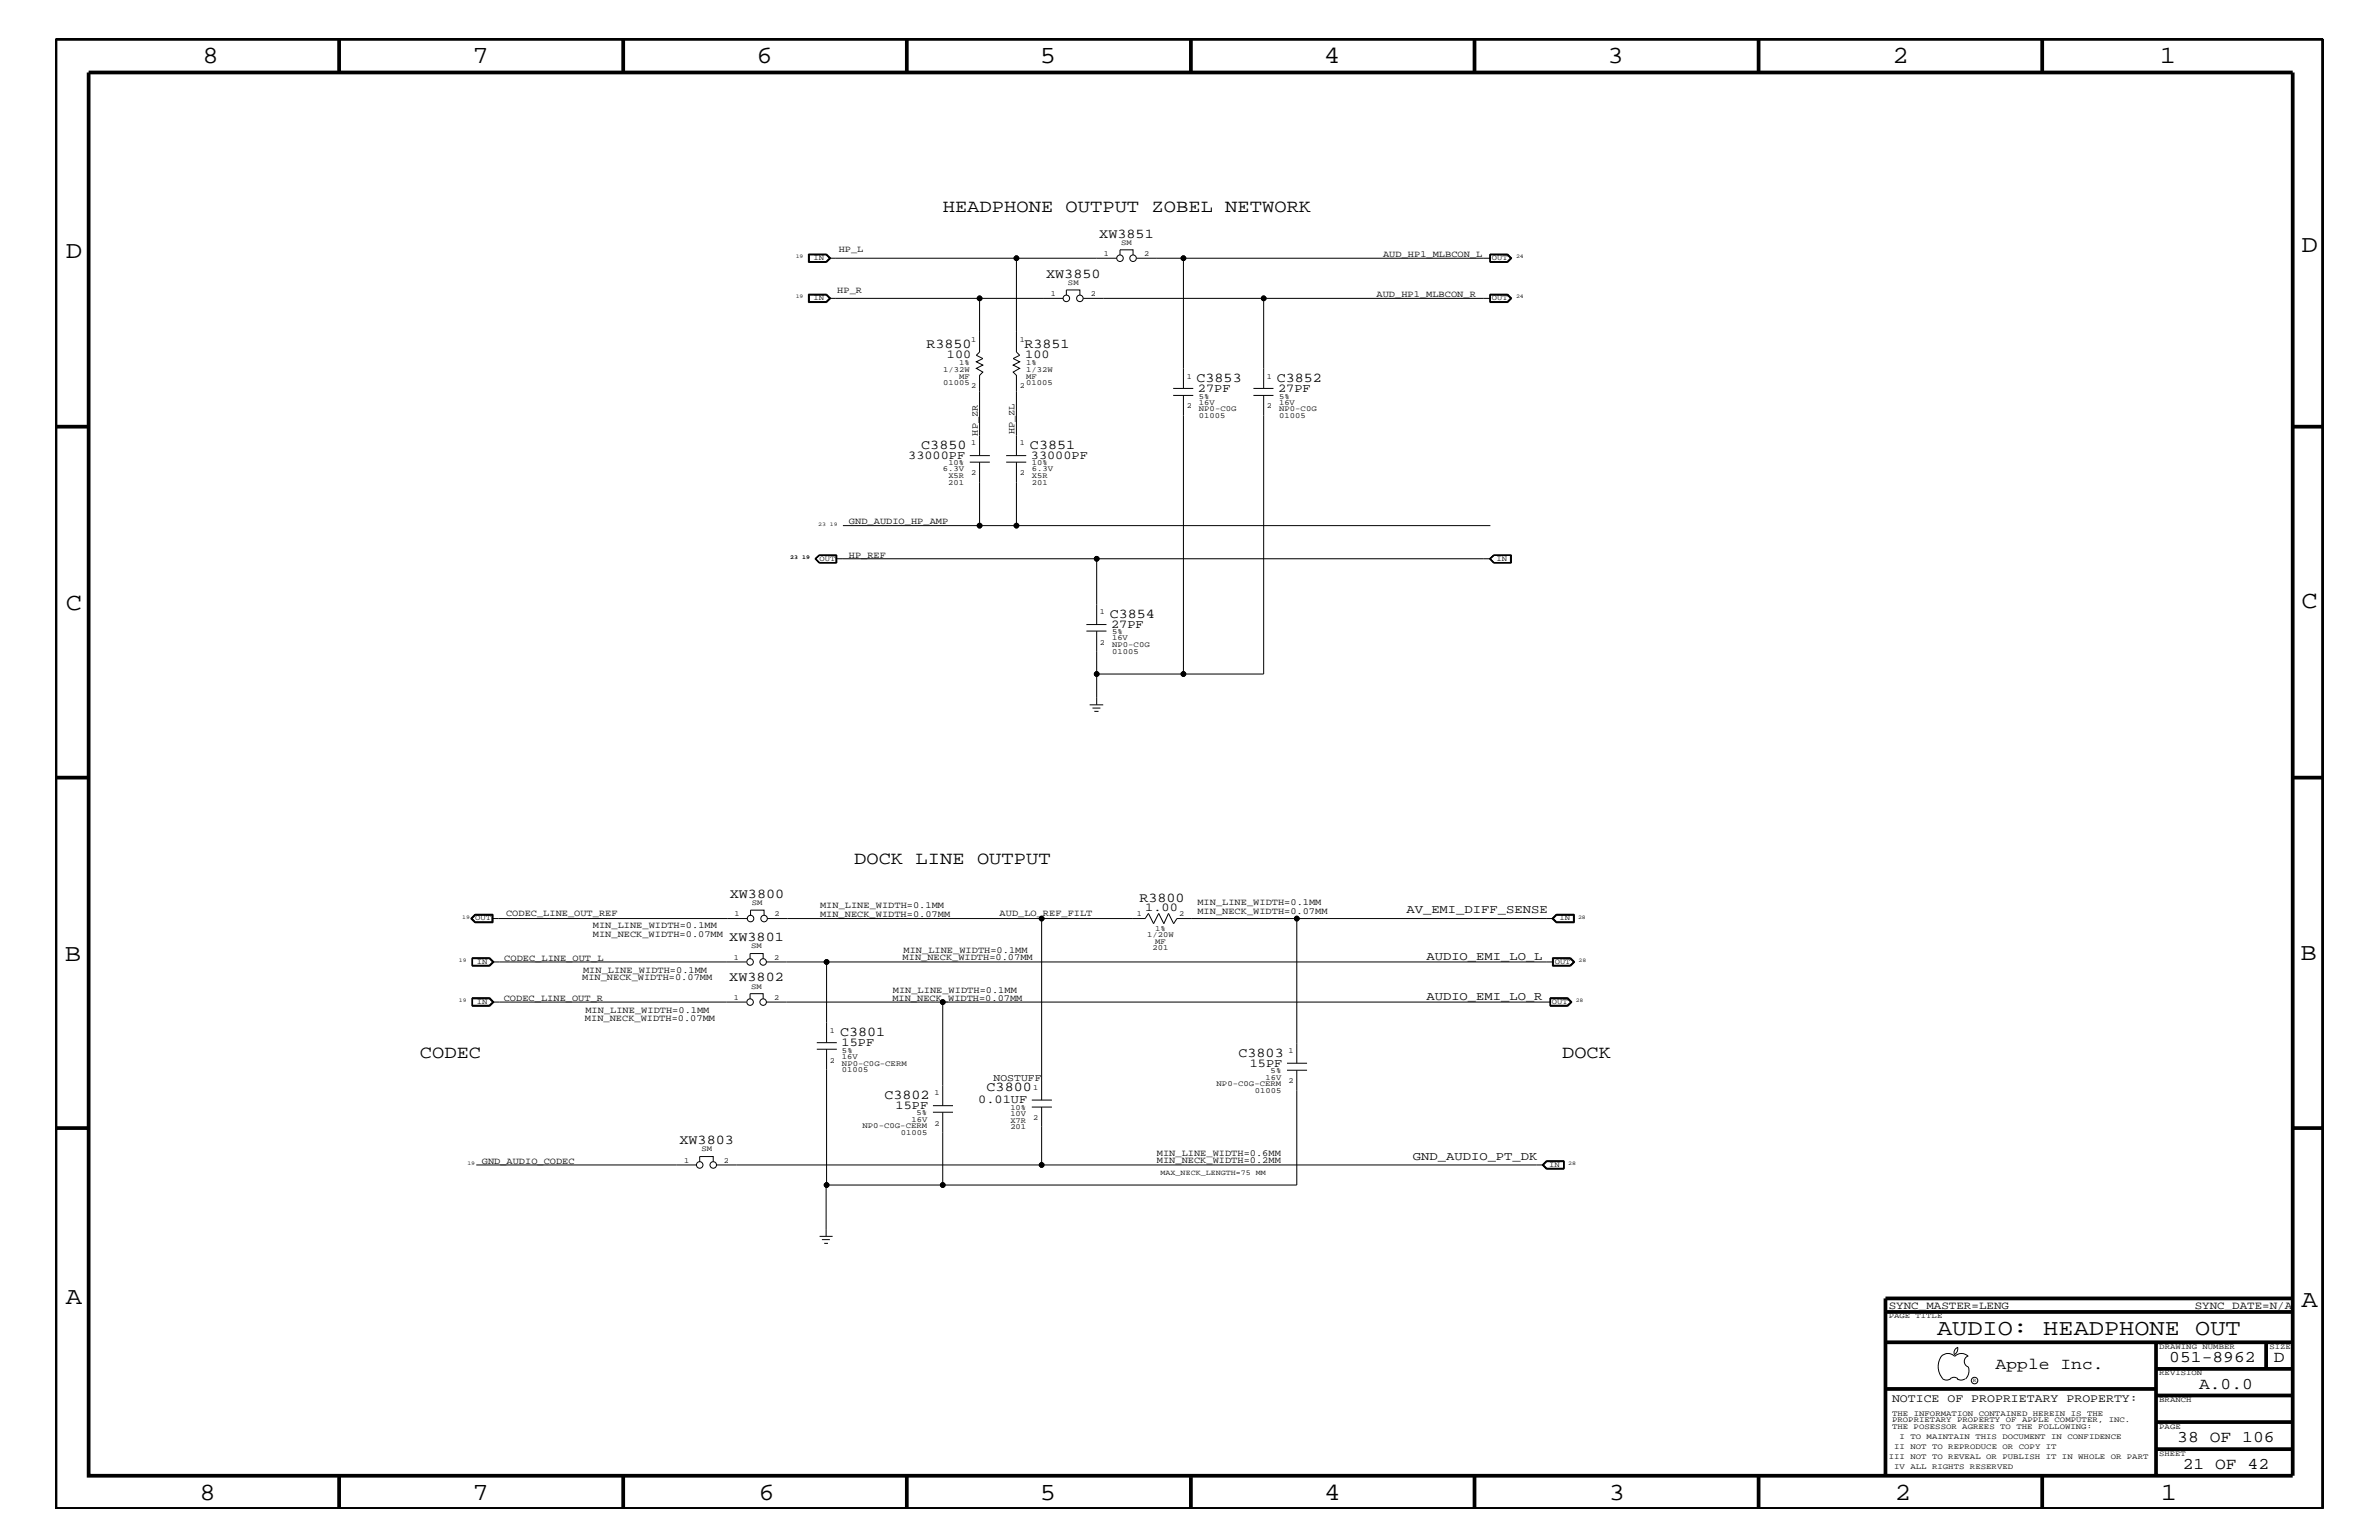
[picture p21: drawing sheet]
<svg xmlns="http://www.w3.org/2000/svg" width="432mm" height="279mm" viewBox="0 0 432 279" stroke-linecap="round" stroke-linejoin="round" font-family="sans-serif">
<defs><g id="words">
<g font-size="4.5">
<text x="36.7" y="11.5">8</text>
<text x="85.8" y="11.5">7</text>
<text x="137.3" y="11.5">6</text>
<text x="188.7" y="11.5">5</text>
<text x="240.3" y="11.5">4</text>
<text x="291.8" y="11.5">3</text>
<text x="343.5" y="11.5">2</text>
<text x="392" y="11.5">1</text>
<text x="11.9" y="46.8">D</text>
<text x="417.8" y="45.7">D</text>
<text x="11.9" y="110.6">C</text>
<text x="417.7" y="110.3">C</text>
<text x="11.8" y="174.3">B</text>
<text x="417.6" y="174.2">B</text>
<text x="11.9" y="236.7">A</text>
<text x="417.7" y="237.1">A</text>
<text x="36.2" y="272.1">8</text>
<text x="85.8" y="272.1">7</text>
<text x="137.7" y="272.1">6</text>
<text x="188.7" y="272.1">5</text>
<text x="240.4" y="272.1">4</text>
<text x="292" y="272.1">3</text>
<text x="343.9" y="272.1">2</text>
<text x="392.2" y="272.1">1</text>
</g>
<text font-size="4.1" x="351.6" y="242.3">AUDIO: HEADPHONE OUT</text>
<g font-size="3.3">
<text x="171.1" y="38.4">HEADPHONE OUTPUT ZOBEL NETWORK</text>
<text x="155" y="156.8">DOCK LINE OUTPUT</text>
<text x="76.2" y="192">CODEC</text>
<text x="283.5" y="192">DOCK</text>
</g>
<g font-size="3">
<text x="362.2" y="248.4">Apple Inc.</text>
<text x="393.7" y="247.1">051-8962</text>
<text x="399.2" y="252">A.0.0</text>
<text x="412.7" y="247.1">D</text>
<text x="395.2" y="261.6">38 OF 106</text>
<text x="396.2" y="266.6">21 OF 42</text>
</g>
<g font-size="2.5">
<text x="199.5" y="43.1">XW3851</text>
<text x="189.9" y="50.4">XW3850</text>
<text x="168.1" y="63.1">R3850</text>
<text x="185.9" y="63.1">R3851</text>
<text x="217.2" y="69.3">C3853</text>
<text x="231.7" y="69.3">C3852</text>
<text x="167.2" y="81.4">C3850</text>
<text x="186.9" y="81.4">C3851</text>
<text x="201.4" y="112">C3854</text>
<text x="132.5" y="162.8">XW3800</text>
<text x="206.8" y="163.6">R3800</text>
<text x="132.4" y="170.7">XW3801</text>
<text x="132.4" y="178">XW3802</text>
<text x="152.5" y="188">C3801</text>
<text x="224.8" y="191.7">C3803</text>
<text x="179.1" y="197.9">C3800</text>
<text x="160.5" y="199.3">C3802</text>
<text x="123.3" y="207.6">XW3803</text>
</g>
<g font-size="2.2">
<text x="171.9" y="64.9">100</text>
<text x="186.1" y="64.9">100</text>
<text x="217.4" y="71.1">27PF</text>
<text x="232" y="71.1">27PF</text>
<text x="164.8" y="83.3">33000PF</text>
<text x="187.1" y="83.3">33000PF</text>
<text x="201.7" y="113.9">27PF</text>
<text x="207.9" y="165.3">1.00</text>
<text x="255.3" y="165.6">AV_EMI_DIFF_SENSE</text>
<text x="258.9" y="174.2">AUDIO_EMI_LO_L</text>
<text x="258.9" y="181.4">AUDIO_EMI_LO_R</text>
<text x="152.7" y="189.8">15PF</text>
<text x="226.8" y="193.6">15PF</text>
<text x="162.6" y="201.2">15PF</text>
<text x="177.5" y="200.2">0.01UF</text>
<text x="256.5" y="210.5">GND_AUDIO_PT_DK</text>
</g>
<text font-size="2.1" x="343.4" y="254.4">NOTICE OF PROPRIETARY PROPERTY:</text>
<g font-size="2">
<text x="342.8" y="237.4">SYNC_MASTER=LENG</text>
<text x="398.4" y="237.4">SYNC_DATE=N/A</text>
</g>
<text font-size="1.9" x="180.3" y="196.2">NOSTUFF</text>
<g font-size="1.7">
<text x="152.2" y="45.7">HP_L</text>
<text x="251" y="46.6">AUD_HP1_MLBCON_L</text>
<text x="152" y="53.2">HP_R</text>
<text x="249.9" y="53.9">AUD_HP1_MLBCON_R</text>
<text x="177.5" y="79" transform="rotate(-90 177.5 79)">HP_ZR</text>
<text x="184.1" y="78.8" transform="rotate(-90 184.1 78.8)">HP_ZL</text>
<text x="154.1" y="95.1">GND_AUDIO_HP_AMP</text>
<text x="154.1" y="101.2">HP_REF</text>
<text x="91.9" y="166.2">CODEC_LINE_OUT_REF</text>
<text x="148.8" y="166.4">MIN_NECK_WIDTH=0.07MM</text>
<text x="148.8" y="164.8">MIN_LINE_WIDTH=0.1MM</text>
<text x="181.4" y="166.1">AUD_LO_REF_FILT</text>
<text x="217.3" y="164.2">MIN_LINE_WIDTH=0.1MM</text>
<text x="217.3" y="165.8">MIN_NECK_WIDTH=0.07MM</text>
<text x="107.6" y="170">MIN_NECK_WIDTH=0.07MM</text>
<text x="107.6" y="168.4">MIN_LINE_WIDTH=0.1MM</text>
<text x="164" y="172.8">MIN_LINE_WIDTH=0.1MM</text>
<text x="91.5" y="174.3">CODEC_LINE_OUT_L</text>
<text x="105.7" y="177.7">MIN_NECK_WIDTH=0.07MM</text>
<text x="105.8" y="176.5">MIN_LINE_WIDTH=0.1MM</text>
<text x="163.8" y="174.2">MIN_NECK_WIDTH=0.07MM</text>
<text x="91.4" y="181.6">CODEC_LINE_OUT_R</text>
<text x="106.2" y="185.2">MIN_NECK_WIDTH=0.07MM</text>
<text x="106.3" y="183.8">MIN_LINE_WIDTH=0.1MM</text>
<text x="162" y="181.6">MIN_NECK_WIDTH=0.07MM</text>
<text x="162.1" y="180.2">MIN_LINE_WIDTH=0.1MM</text>
<text x="210" y="209.7">MIN_LINE_WIDTH=0.6MM</text>
<text x="87.5" y="211.1">GND_AUDIO_CODEC</text>
<text x="210" y="211">MIN_NECK_WIDTH=0.2MM</text>
</g>
<g font-size="1.4">
<text x="147.7" y="47.2">IN</text>
<text x="200.4" y="46.5">1</text>
<text x="203.5" y="44.4">SM</text>
<text x="207.6" y="46.5">2</text>
<text x="270.8" y="47.2">OUT</text>
<text x="190.7" y="53.8">1</text>
<text x="193.8" y="51.7">SM</text>
<text x="198" y="53.8">2</text>
<text x="147.7" y="54.5">IN</text>
<text x="270.8" y="54.5">OUT</text>
<text x="176.3" y="62">1</text>
<text x="185.1" y="62">1</text>
<text x="171.2" y="69.9">01005</text>
<text x="171.2" y="67.5">1/32W</text>
<text x="174.1" y="66.2">1%</text>
<text x="174.1" y="68.7">MF</text>
<text x="176.3" y="70.5">2</text>
<text x="185.1" y="70.5">2</text>
<text x="186.3" y="69.9">01005</text>
<text x="186.3" y="68.7">MF</text>
<text x="186.3" y="66.2">1%</text>
<text x="186.3" y="67.5">1/32W</text>
<text x="215.4" y="68.7">1</text>
<text x="230" y="68.7">1</text>
<text x="215.4" y="74.1">2</text>
<text x="217.6" y="72.3">5%</text>
<text x="217.6" y="73.4">16V</text>
<text x="217.6" y="74.6">NP0-C0G</text>
<text x="217.6" y="75.8">01005</text>
<text x="230" y="74.1">2</text>
<text x="232.2" y="72.3">5%</text>
<text x="232.2" y="73.4">16V</text>
<text x="232.2" y="74.6">NP0-C0G</text>
<text x="232.2" y="75.8">01005</text>
<text x="176.3" y="80.8">1</text>
<text x="185.1" y="80.8">1</text>
<text x="171.1" y="85.5">6.3V</text>
<text x="172.1" y="88">201</text>
<text x="172.1" y="86.7">X5R</text>
<text x="172.1" y="84.4">10%</text>
<text x="176.3" y="86.2">2</text>
<text x="185.1" y="86.2">2</text>
<text x="187.3" y="85.5">6.3V</text>
<text x="187.3" y="84.4">10%</text>
<text x="187.3" y="86.7">X5R</text>
<text x="187.3" y="88">201</text>
<text x="148.8" y="101.8">OUT</text>
<text x="271.6" y="101.8">IN</text>
<text x="199.6" y="111.4">1</text>
<text x="199.6" y="117">2</text>
<text x="201.8" y="118.6">01005</text>
<text x="201.8" y="115.1">5%</text>
<text x="201.8" y="117.4">NP0-C0G</text>
<text x="201.8" y="116.2">16V</text>
<text x="86.3" y="167">OUT</text>
<text x="133.3" y="166.2">1</text>
<text x="136.4" y="164.2">SM</text>
<text x="140.6" y="166.2">2</text>
<text x="206.3" y="166.2">1</text>
<text x="214" y="166.2">2</text>
<text x="283" y="167">IN</text>
<text x="136.4" y="172.1">SM</text>
<text x="208.2" y="170">1/20W</text>
<text x="209.2" y="172.4">201</text>
<text x="209.7" y="171.2">MF</text>
<text x="209.7" y="168.9">1%</text>
<text x="86.5" y="174.9">IN</text>
<text x="133.2" y="174.2">1</text>
<text x="136.4" y="179.4">SM</text>
<text x="140.5" y="174.2">2</text>
<text x="282.2" y="174.9">OUT</text>
<text x="86.5" y="182.1">IN</text>
<text x="133.2" y="181.4">1</text>
<text x="140.5" y="181.4">2</text>
<text x="281.7" y="182.1">OUT</text>
<text x="150.6" y="187.4">1</text>
<text x="152.8" y="191">5%</text>
<text x="233.8" y="191.1">1</text>
<text x="150.6" y="192.8">2</text>
<text x="152.8" y="192.1">16V</text>
<text x="152.8" y="193.3">NP0-C0G-CERM</text>
<text x="152.8" y="194.5">01005</text>
<text x="187.5" y="197.8">1</text>
<text x="220.8" y="197">NP0-C0G-CERM</text>
<text x="229.7" y="195.9">16V</text>
<text x="230.6" y="194.8">5%</text>
<text x="233.8" y="196.5">2</text>
<text x="165.4" y="203.5">16V</text>
<text x="166.4" y="202.4">5%</text>
<text x="169.6" y="198.7">1</text>
<text x="183.4" y="202.6">10V</text>
<text x="183.4" y="201.5">10%</text>
<text x="183.4" y="203.7">X7R</text>
<text x="187.5" y="203.2">2</text>
<text x="227.8" y="198.2">01005</text>
<text x="127.3" y="208.9">SM</text>
<text x="156.5" y="204.7">NP0-C0G-CERM</text>
<text x="163.5" y="205.9">01005</text>
<text x="169.6" y="204.2">2</text>
<text x="183.4" y="204.9">201</text>
<text x="124.2" y="211">1</text>
<text x="131.4" y="211">2</text>
<text x="210.7" y="213.2">MAX_NECK_LENGTH=75 MM</text>
<text x="281.2" y="211.7">IN</text>
<text x="342.8" y="239.2">PAGE TITLE</text>
<text x="391.9" y="244.7">DRAWING NUMBER</text>
<text x="411.9" y="244.7">SIZE</text>
<text x="391.9" y="249.5">REVISION</text>
<text x="343.4" y="256.8">THE INFORMATION CONTAINED HEREIN IS THE</text>
<text x="391.9" y="254.4">BRANCH</text>
<text x="343.4" y="259.3">THE POSESSOR AGREES TO THE FOLLOWING:</text>
<text x="343.4" y="258">PROPRIETARY PROPERTY OF APPLE COMPUTER, INC.</text>
<text x="343.8" y="262.9">II NOT TO REPRODUCE OR COPY IT</text>
<text x="344.8" y="261.1">I TO MAINTAIN THIS DOCUMENT IN CONFIDENCE</text>
<text x="391.9" y="259.3">PAGE</text>
<text x="342.8" y="264.7">III NOT TO REVEAL OR PUBLISH IT IN WHOLE OR PART</text>
<text x="343.8" y="266.6">IV ALL RIGHTS RESERVED</text>
<text x="391.9" y="264.1">SHEET</text>
</g>
<g font-size="1">
<text x="144.4" y="46.8">19</text>
<text x="275.2" y="46.8">24</text>
<text x="144.4" y="54.1">19</text>
<text x="275.2" y="54.1">24</text>
<text x="148.5" y="95.4">23 19</text>
<text x="143.4" y="101.4">23</text>
<text x="145.6" y="101.4">19</text>
<text x="83.9" y="166.7">19</text>
<text x="286.4" y="166.7">28</text>
<text x="83.3" y="174.5">19</text>
<text x="286.5" y="174.5">28</text>
<text x="83.3" y="181.8">19</text>
<text x="286" y="181.8">28</text>
<text x="84.8" y="211.4">19</text>
<text x="284.6" y="211.4">28</text>
<text x="358.1" y="250.7">R</text>
</g>
</g></defs>
<g fill="none" stroke="#000" stroke-width=".18">
<path d="M146.7 46.1h3.3l.8 .7-.8 .8h-3.3zM146.7 53.4h3.3l.8 .7-.8 .8h-3.3zM146.9 46.3h3l.6 .5-.6 .6h-3zM146.9 53.5h3l.6 .6-.6 .6h-3zM149.9 53.5l.7 .6-.7 .7M149.9 46.2l.7 .6-.7 .7M149.9 46.2h-3.1v1.3h3.1M149.9 53.5h-3.1v1.3h3.1M149.9 53.5l.8 .6-.8 .7M149.9 46.2l.8 .6-.8 .7M150.5 46.8h34M150.5 54.1h42.5"/>
<path d="M177.8 54.1v9.8l-.6 .6 1.2 .6-1.2 .5 1.2 .6-1.2 .6 1.2 .7-.6 .6v14.6M193.5 53.5v-.9h2.5v.9M196.6 54.1h32.8v16.4M202.7 46.8h-18.2v17.1l.6 .6-1.2 .6 1.2 .5-1.2 .6 1.2 .6-1.2 .7 .6 .6v14.6M203.3 46.3v-1h2.4v1M206.3 46.8h64.2M214.8 46.8v23.7M229.4 54.1h41.1M270.4 46.2h3.2M270.4 53.5h3.2M270.4 46.1h3.2l.8 .7-.8 .8h-3.2zM270.4 53.4h3.2l.8 .7-.8 .8h-3.2z"/>
<path d="M270.4 47.5h3.2M270.4 54.8h3.2M270.5 46.2v1.3M270.5 53.5v1.3M270.5 46.3h3.1l.6 .5-.6 .6h-3.1M270.5 53.5h3.1l.6 .6-.6 .6h-3.1M273.6 46.2l.7 .6-.7 .7M273.6 53.5l.7 .6-.7 .7M273.6 46.2l.6 .6-.6 .7M273.6 53.5l.6 .6-.6 .7M212.9 70.5h3.7M212.9 71.7h3.7"/>
<path d="M214.8 71.7v50.6h14.6v-50.6M227.5 70.5h3.6M227.5 71.7h3.6M153 95.4h24.8M176 83.8h3.7M176 82.7h3.7M177.8 83.8v11.6h6.7M182.6 82.7h3.7M182.6 83.8h3.7M184.5 95.4h86M184.5 83.8v11.6M148 101.4l.7 .7h3.1"/>
<path d="M148 101.4l.7 .7M148.7 100.7l-.7 .7M148.7 100.7l-.8 .7 .8 .7M148.7 100.7h3.2v1.4h-3.2M148.8 100.8l-.7 .6 .7 .7M151.7 100.8v1.3M151.7 101.4h47.4M151.8 100.8h-3.1l-.7 .6M151.8 100.7v1.4M197.2 113.3h3.6M197.2 114.5h3.6M199.1 114.5v7.8h15.7"/>
<path d="M270.5 101.4h-71.4v11.9M271.1 100.7h3.2v1.4h-3.2M271.1 100.8h3.1v1.3h-3.1l-.6-.7zM271.1 100.7l-.7 .7 .7 .7M271.1 100.7l-.8 .7 .8 .7M271.2 100.8l-.7 .6 .7 .7M274.2 100.8v1.3M197.8 127.9h2.4M198.3 128.5h1.4M198.6 129.1h.8M199.1 122.3v5.6M85.7 173.8h3.2l.7 .7-.7 .7h-3.2"/>
<path d="M85.7 173.8h3.2l.8 .7-.8 .8h-3.2zM85.8 173.9h3l.6 .6M85.8 173.8v1.4M86.2 165.9h3.3v1.5h-3.3l-.8-.7zM86.3 165.9l-.8 .8 .8 .6M86.3 167.3l-.7-.6 .7-.7h3v1.3M88.8 173.8l.7 .7-.7 .7M89.3 166.7h46.3M89.3 166.1h-3l-.6 .6 .6 .5h3M89.4 174.5l-.6 .6h-3M89.4 165.9v1.4h-3.1M89.4 174.5h46.1"/>
<path d="M136.1 173.9v-.9h2.4v.9M136.2 166.1v-1h2.5v1M139.1 174.5h10.9v14.7M139.3 166.7h49.8M150 174.5h131.9M235.4 166.7h-21.8l-.6 .9-.9-1.9-.9 1.9-.9-1.9-.9 1.9-1-1.9-.5 1h-18.8v32.9M281.7 166.7l.7-.8h3.4v1.5h-3.4zM281.8 173.8h3.3l.7 .7-.7 .8h-3.3zM281.9 166.7l.6-.6h3.1v1.1h-3.1zM281.9 173.9h3.1l.6 .6-.6 .6h-3.1zM281.9 166.7h-46.5v26.2M282.5 165.9l-.7 .8 .7 .6"/>
<path d="M285 173.8l.8 .7-.8 .7M285 173.8l.7 .7-.7 .7M285 173.8h-3.1v1.4h3.1M285.7 166h-3.2l-.6 .7 .6 .6M285.7 165.9v1.4h-3.2M85.7 181h3.2l.8 .8-.8 .8h-3.2zM85.8 181.2h3l.6 .6M85.8 181.1h3l.7 .7-.7 .6h-3zM88.9 181l.7 .8-.7 .7h-3.2M89.4 181.8l-.6 .6M89.4 181.8h46.1M136.1 181.2v-.9h2.4v.9"/>
<path d="M139.1 181.8h32M148.3 189.2h3.6M148.3 190.4h3.6M150 190.4v24.6h21.1M187.3 199.6h3.6M233.6 194.2h3.6M233.6 192.9h3.6M235.4 194.2v20.8h-64.3v-13.2M281.3 181h3.3l.7 .8-.7 .8h-3.3zM281.4 181.1h3.1l.7 .7-.7 .6h-3.1zM281.4 181.2h3.1l.6 .6-.6 .6M281.4 181.8h-110.3v18.8"/>
<path d="M284.6 181l.6 .8-.6 .7h-3.3M86.4 211.4h40M127 210.8v-1h2.5v1M150 215l-.1 9.3M169.3 201.8h3.7M169.3 200.6h3.7M187.3 200.9h3.6M189.1 200.9v10.5h-59.1M189.1 211.4h91.1M279.9 211.4l.8-.8h3.2v1.5h-3.2zM280.7 212h3.2M280.7 210.7h3.2"/>
<path d="M280.7 210.7l-.6 .7 .6 .6M280.7 210.7l-.7 .7 .7 .6M283.8 210.7v1.3M283.8 210.8h-3l-.6 .6 .6 .5h3M148.8 224.3h2.3M149.2 224.9h1.4M149.6 225.6h.7M352.3 246.1a1.69 1.69 0 0 1 2.5 0 1.72 1.72 0 0 1 2.4 0M352.4 246a3.2 3.2 0 0 0 .4 4.3l.8 .1 .4-.2M354 250.2l.7-.3 .7 .3M355.2 250.2l.7 .2 .7-.2M355.3 244.4v.3a1.18 1.18 0 0 1-.6 1.1"/>
<path d="M355.4 244.4a.99 .99 0 0 0-.6 1.4M357.2 246a1.04 1.04 0 0 0-.7 1 1.04 1.04 0 0 0 .7 1M357.3 248l.1 .7a2.11 2.11 0 0 1-.6 1.5"/>
<circle cx="177.8" cy="54.1" r=".42"/>
<circle cx="184.5" cy="46.8" r=".42"/>
<circle cx="193.5" cy="54.1" r=".59"/>
<circle cx="196" cy="54.1" r=".59"/>
<circle cx="203.3" cy="46.8" r=".59"/>
<circle cx="205.7" cy="46.8" r=".59"/>
<circle cx="214.8" cy="46.8" r=".42"/>
<circle cx="229.4" cy="54.1" r=".42"/>
<circle cx="177.8" cy="95.4" r=".42"/>
<circle cx="184.5" cy="95.4" r=".42"/>
<circle cx="199.1" cy="101.4" r=".42"/>
<circle cx="199.1" cy="122.3" r=".42"/>
<circle cx="214.8" cy="122.3" r=".42"/>
<circle cx="136.1" cy="174.5" r=".59"/>
<circle cx="136.2" cy="166.7" r=".59"/>
<circle cx="138.5" cy="174.5" r=".59"/>
<circle cx="138.7" cy="166.7" r=".59"/>
<circle cx="150" cy="174.5" r=".42"/>
<circle cx="189.1" cy="166.7" r=".42"/>
<circle cx="235.4" cy="166.7" r=".42"/>
<circle cx="136.1" cy="181.8" r=".59"/>
<circle cx="138.5" cy="181.8" r=".59"/>
<circle cx="171.1" cy="181.8" r=".42"/>
<circle cx="127" cy="211.4" r=".59"/>
<circle cx="129.5" cy="211.4" r=".59"/>
<circle cx="150" cy="215" r=".42"/>
<circle cx="171.1" cy="215" r=".42"/>
<circle cx="189.1" cy="211.4" r=".42"/>
<circle cx="358.4" cy="250.5" r=".59"/>
</g>
<g fill="none" stroke="#000" stroke-width=".68" stroke-linecap="butt">
<path d="M10.1 7.1h411.5v266.7h-411.5zM16.1 13.2h400v254.5h-400zM61.6 7.1v6.1M113.1 7.1v6.1M164.6 7.1v6.1M216.2 7.1v6.1M267.6 7.1v6.1M319.2 7.1v6.1M370.7 7.1v6.1M10.1 77.4h6M416.1 77.4h5.5M10.1 141.1h6"/>
<path d="M416.1 141.1h5.5M10.1 204.7h6M416.1 204.7h5.5M342.2 238h73.9M416.1 235.6h-73.9v32.1M342.2 243.5h73.9M342.2 252h49.1M391.3 258h24.8M391.3 253.2h24.8M391.3 248.4h24.8M391.3 243.5v24.2M411.3 243.5v4.9"/>
<path d="M61.6 267.7v6.1M113.1 267.7v6.1M164.6 267.7v6.1M216.2 268v5.8M267.6 267.7v6.1M319.2 267.7v6.1M370.7 267.7v6.1M391.3 262.9h24.8"/>
</g>
<g fill="#000">
<circle cx="177.8" cy="54.1" r=".42"/>
<circle cx="184.5" cy="46.8" r=".42"/>
<circle cx="214.8" cy="46.8" r=".42"/>
<circle cx="229.4" cy="54.1" r=".42"/>
<circle cx="177.8" cy="95.4" r=".42"/>
<circle cx="184.5" cy="95.4" r=".42"/>
<circle cx="199.1" cy="101.4" r=".42"/>
<circle cx="199.1" cy="122.3" r=".42"/>
<circle cx="214.8" cy="122.3" r=".42"/>
<circle cx="150" cy="174.5" r=".42"/>
<circle cx="189.1" cy="166.7" r=".42"/>
<circle cx="235.4" cy="166.7" r=".42"/>
<circle cx="171.1" cy="181.8" r=".42"/>
<circle cx="150" cy="215" r=".42"/>
<circle cx="171.1" cy="215" r=".42"/>
<circle cx="189.1" cy="211.4" r=".42"/>
</g>
<use href="#words"/>
</svg>
